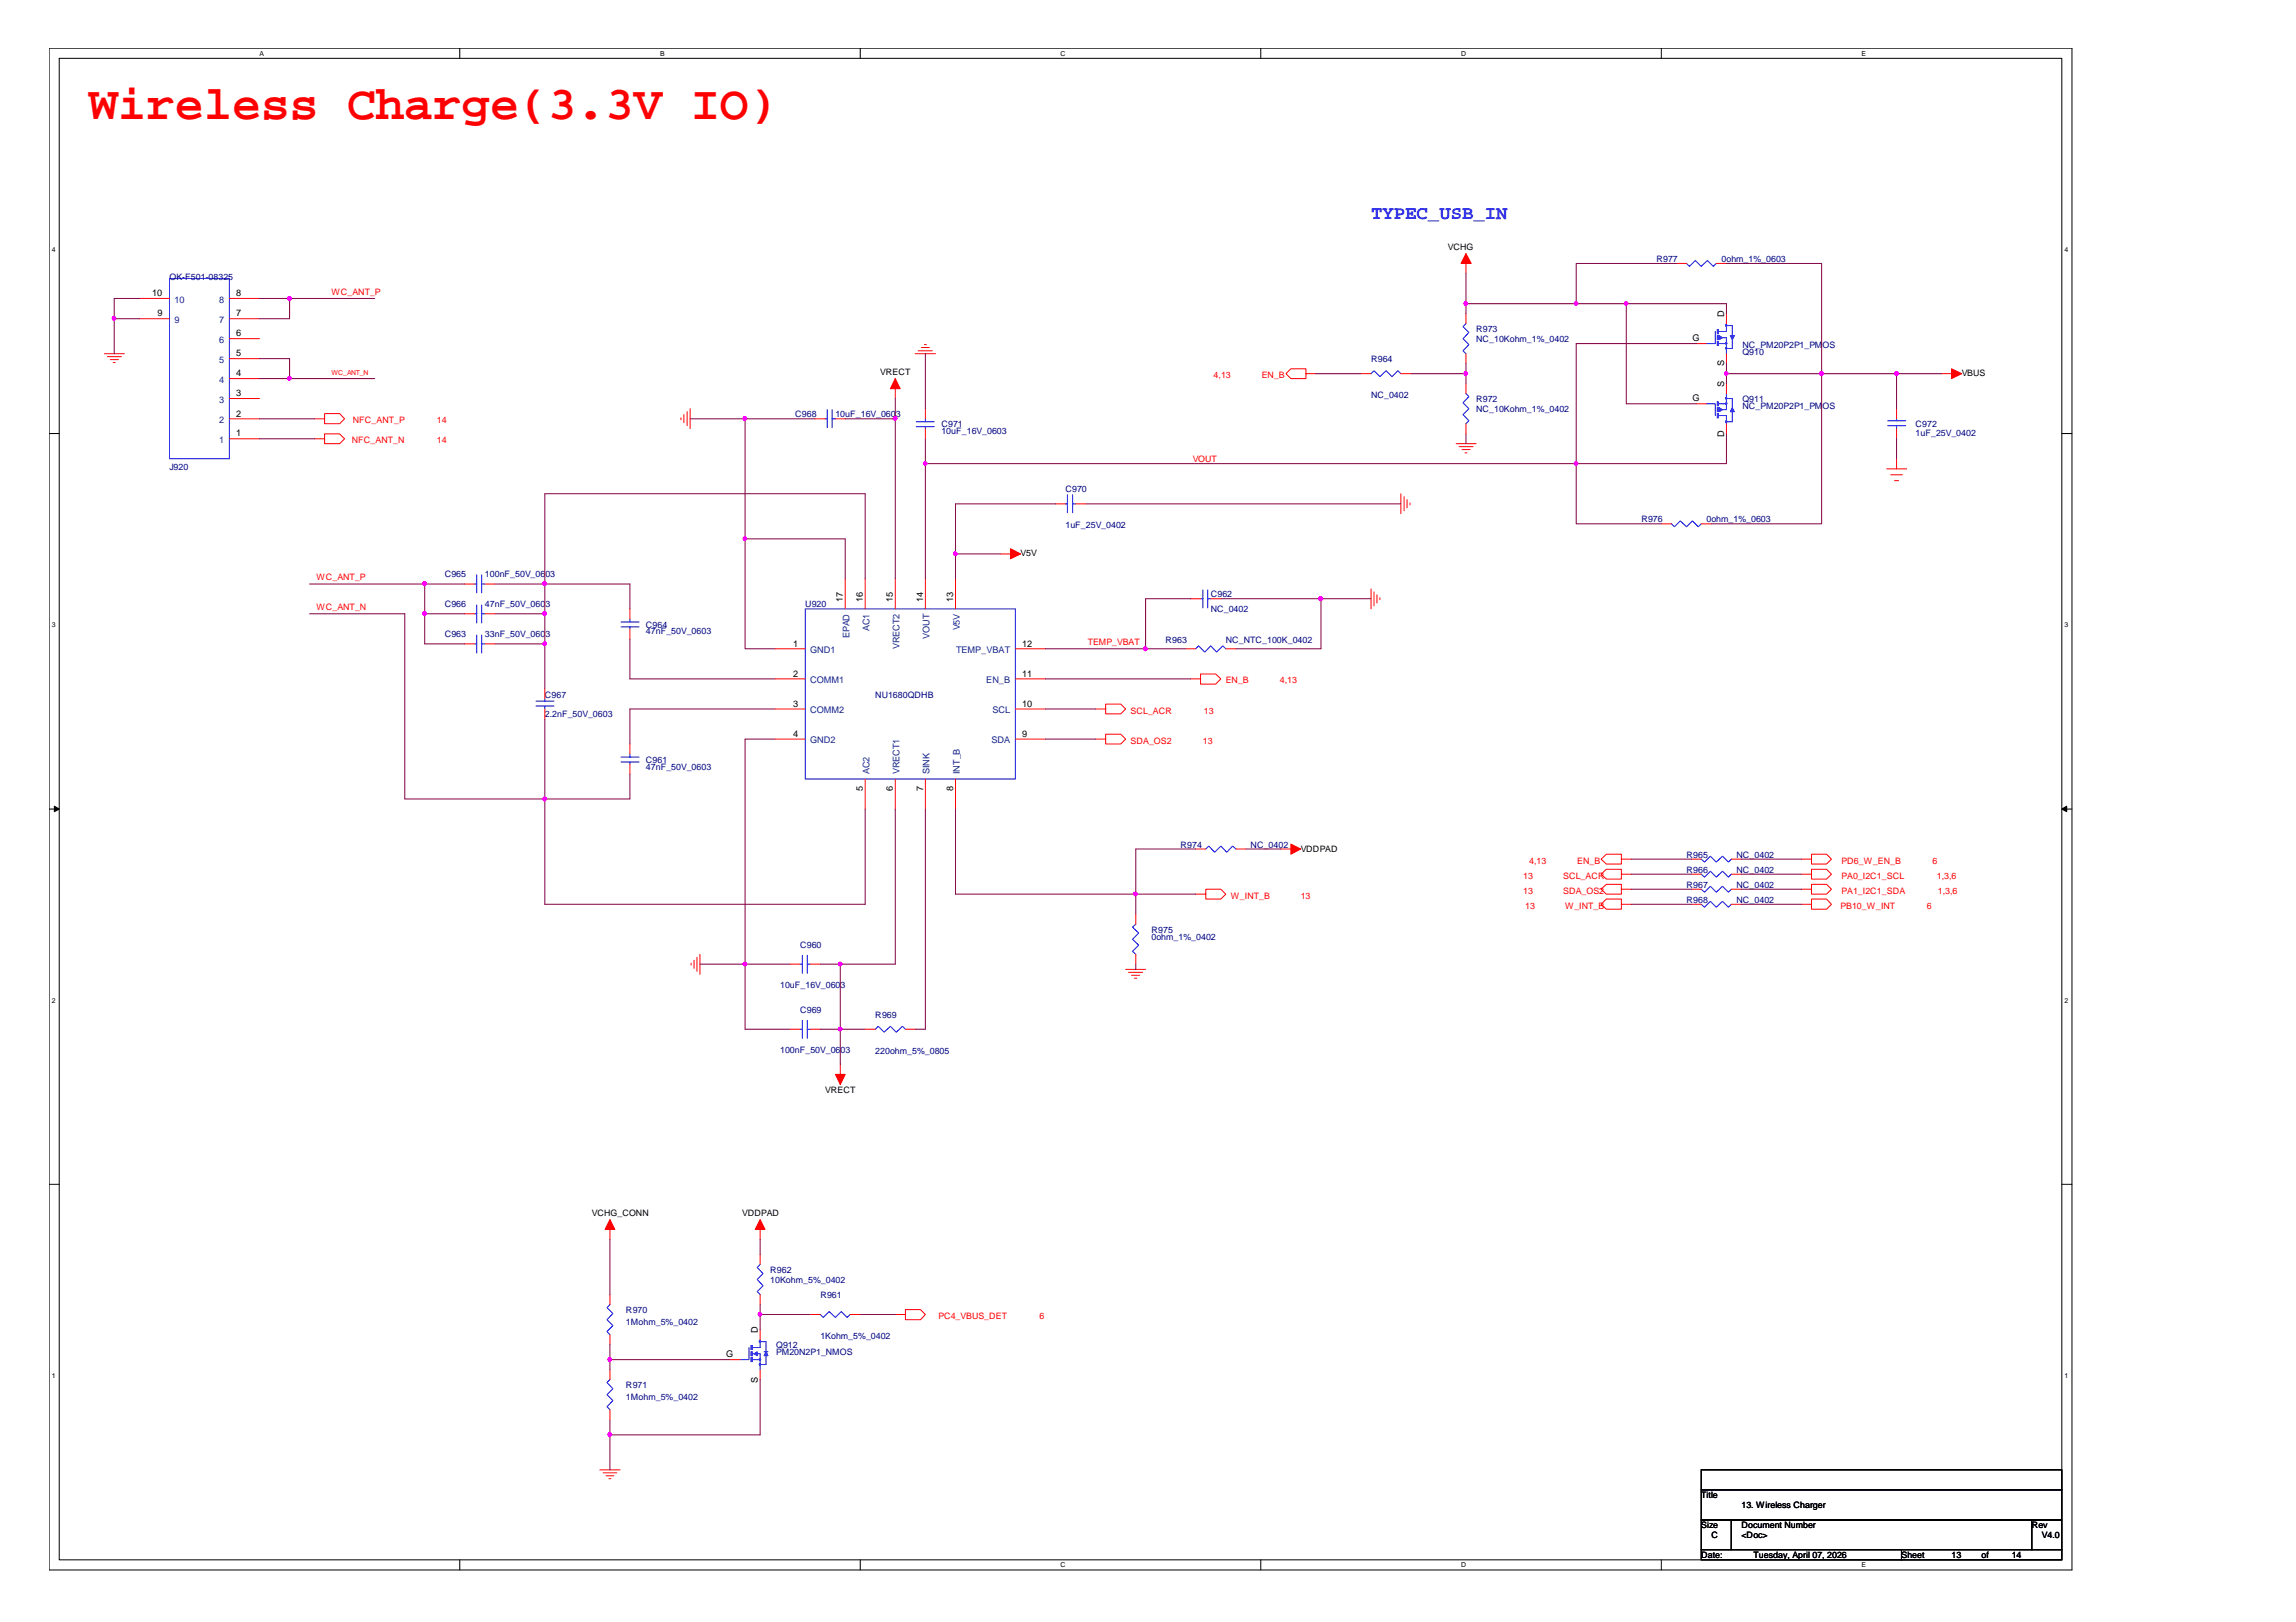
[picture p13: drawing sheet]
<svg xmlns="http://www.w3.org/2000/svg" width="297mm" height="210mm" viewBox="0 0 297 210" stroke-linecap="round" stroke-linejoin="round" font-family="sans-serif">
<defs><g id="words">
<text font-size="6.2" fill="#f00" x="11.6" y="15.3">Wireless Charge(3.3V IO)</text>
<text font-size="2.5" fill="#00f" x="177.4" y="28.3">TYPEC_USB_IN</text>
<g font-size="1.2">
<text x="19.7" y="38.3">10</text>
<text x="20.4" y="41">9</text>
<text x="30.6" y="41">7</text>
<text x="30.6" y="38.3">8</text>
<text x="223.1" y="41" transform="rotate(-90 223.1 41)">D</text>
<text x="30.6" y="46.1">5</text>
<text x="30.6" y="43.5">6</text>
<text x="218.9" y="44.2">G</text>
<text x="223.1" y="47.4" transform="rotate(-90 223.1 47.4)">S</text>
<text x="30.6" y="53.9">2</text>
<text x="30.6" y="51.3">3</text>
<text x="30.6" y="48.7">4</text>
<text x="218.9" y="52">G</text>
<text x="223.1" y="50.1" transform="rotate(-90 223.1 50.1)">S</text>
<text x="30.6" y="56.5">1</text>
<text x="223.1" y="56.6" transform="rotate(-90 223.1 56.6)">D</text>
<text x="109.1" y="77.9" transform="rotate(-90 109.1 77.9)">17</text>
<text x="111.6" y="77.9" transform="rotate(-90 111.6 77.9)">16</text>
<text x="115.5" y="77.9" transform="rotate(-90 115.5 77.9)">15</text>
<text x="119.4" y="77.9" transform="rotate(-90 119.4 77.9)">14</text>
<text x="123.3" y="77.9" transform="rotate(-90 123.3 77.9)">13</text>
<text x="102.6" y="83.7">1</text>
<text x="132.2" y="83.7">12</text>
<text x="102.6" y="87.6">2</text>
<text x="132.2" y="87.6">11</text>
<text x="102.6" y="91.5">3</text>
<text x="102.6" y="95.3">4</text>
<text x="132.2" y="91.5">10</text>
<text x="132.2" y="95.3">9</text>
<text x="111.6" y="102.3" transform="rotate(-90 111.6 102.3)">5</text>
<text x="115.5" y="102.3" transform="rotate(-90 115.5 102.3)">6</text>
<text x="119.4" y="102.3" transform="rotate(-90 119.4 102.3)">7</text>
<text x="123.3" y="102.3" transform="rotate(-90 123.3 102.3)">8</text>
<text x="98" y="172.5" transform="rotate(-90 98 172.5)">D</text>
<text x="93.9" y="175.7">G</text>
<text x="98" y="178.9" transform="rotate(-90 98 178.9)">S</text>
</g>
<g font-size="1.2" fill="#004080">
<text x="22.6" y="41.8">9</text>
<text x="22.6" y="39.2">10</text>
<text x="28.4" y="41.8">7</text>
<text x="28.4" y="39.2">8</text>
<text x="28.4" y="47">5</text>
<text x="28.4" y="44.4">6</text>
<text x="28.4" y="52.1">3</text>
<text x="28.4" y="49.5">4</text>
<text x="28.4" y="57.3">1</text>
<text x="28.4" y="54.8">2</text>
<text x="109.9" y="82.6" transform="rotate(-90 109.9 82.6)">EPAD</text>
<text x="112.5" y="81.7" transform="rotate(-90 112.5 81.7)">AC1</text>
<text x="120.3" y="82.6" transform="rotate(-90 120.3 82.6)">VOUT</text>
<text x="124.2" y="81.6" transform="rotate(-90 124.2 81.6)">V5V</text>
<text x="104.8" y="84.5">GND1</text>
<text x="104.8" y="88.4">COMM1</text>
<text x="116.4" y="84" transform="rotate(-90 116.4 84)">VRECT2</text>
<text x="123.7" y="84.5">TEMP_VBAT</text>
<text x="127.6" y="88.4">EN_B</text>
<text x="104.8" y="92.3">COMM2</text>
<text x="128.4" y="92.3">SCL</text>
<text x="104.8" y="96.2">GND2</text>
<text x="112.5" y="100.2" transform="rotate(-90 112.5 100.2)">AC2</text>
<text x="116.4" y="100.2" transform="rotate(-90 116.4 100.2)">VRECT1</text>
<text x="120.3" y="100.2" transform="rotate(-90 120.3 100.2)">SINK</text>
<text x="124.2" y="100.2" transform="rotate(-90 124.2 100.2)">INT_B</text>
<text x="128.3" y="96.2">SDA</text>
</g>
<g font-size="1.1">
<text x="187.3" y="32.4">VCHG</text>
<text x="113.9" y="48.5">VRECT</text>
<text x="253.8" y="48.7">VBUS</text>
<text x="132" y="72">V5V</text>
<text x="168.3" y="110.2">VDDPAD</text>
<text x="106.8" y="141.4">VRECT</text>
<text x="76.6" y="157.4">VCHG_CONN</text>
<text x="96" y="157.4">VDDPAD</text>
<text x="220.1" y="193.9">Title</text>
<text x="220.1" y="197.8">Size</text>
<text x="225.3" y="195.2">13. Wireless Charger</text>
<text x="225.3" y="197.8">Document Number</text>
<text x="262.8" y="197.8">Rev</text>
<text x="220.1" y="201.6">Date:</text>
<text x="221.4" y="199.1">C</text>
<text x="225.3" y="199.1">&lt;Doc&gt;</text>
<text x="226.9" y="201.6">Tuesday, April 07, 2026</text>
<text x="246" y="201.6">Sheet</text>
<text x="252.5" y="201.6">13</text>
<text x="256.4" y="201.6">of</text>
<text x="260.3" y="201.6">14</text>
<text x="264.2" y="199.1">V4.0</text>
</g>
<g font-size="1.1" fill="#000080">
<text x="214.3" y="33.9">R977</text>
<text x="222.7" y="33.9">0ohm_1%_0603</text>
<text x="21.9" y="36.3">OK-F501-08325</text>
<text x="177.4" y="46.9">R964</text>
<text x="191" y="43">R973</text>
<text x="191" y="44.3">NC_10Kohm_1%_0402</text>
<text x="225.4" y="45.9">Q910</text>
<text x="225.4" y="45.1">NC_PM20P2P1_PM</text>
<text x="235.8" y="45.1">OS</text>
<text x="102.9" y="54">C968</text>
<text x="108.1" y="54">10uF_16V_0603</text>
<text x="177.4" y="51.5">NC_0402</text>
<text x="191" y="52">R972</text>
<text x="191" y="53.4">NC_10Kohm_1%_0402</text>
<text x="225.4" y="52">Q911</text>
<text x="225.4" y="53">NC_PM20P2P1_PM</text>
<text x="235.8" y="53">OS</text>
<text x="121.8" y="55.3">C971</text>
<text x="121.8" y="56.2">10uF_16V_0603</text>
<text x="247.8" y="55.3">C972</text>
<text x="247.8" y="56.4">1uF_25V_0402</text>
<text x="21.9" y="60.8">J920</text>
<text x="137.8" y="63.7">C970</text>
<text x="137.8" y="68.4">1uF_25V_0402</text>
<text x="212.3" y="67.6">R976</text>
<text x="220.8" y="67.6">0ohm_1%_0603</text>
<text x="57.5" y="74.7">C965</text>
<text x="62.7" y="74.7">100nF_50V_0603</text>
<text x="156.6" y="77.3">C962</text>
<text x="57.5" y="82.5">C963</text>
<text x="57.5" y="78.6">C966</text>
<text x="62.7" y="82.5">33nF_50V_0603</text>
<text x="62.7" y="78.6">47nF_50V_0603</text>
<text x="83.6" y="81.2">C964</text>
<text x="83.6" y="82.1">47nF_50V_0603</text>
<text x="104.2" y="78.6">U920</text>
<text x="150.8" y="83.2">R963</text>
<text x="156.6" y="79.3">NC_0402</text>
<text x="158.6" y="83.2">NC_NTC_100K_0402</text>
<text x="70.5" y="90.3">C967</text>
<text x="70.5" y="92.9">2.2nF_50V_0603</text>
<text x="113.2" y="90.3">NU1680QDHB</text>
<text x="83.6" y="98.7">C961</text>
<text x="83.6" y="99.6">47nF_50V_0603</text>
<text x="152.7" y="109.7">R974</text>
<text x="161.8" y="109.7">NC_0402</text>
<text x="218.2" y="112.9">R966</text>
<text x="218.2" y="111">R965</text>
<text x="224.7" y="112.9">NC_0402</text>
<text x="224.7" y="111">NC_0402</text>
<text x="218.2" y="114.9">R967</text>
<text x="218.2" y="116.8">R968</text>
<text x="224.7" y="114.9">NC_0402</text>
<text x="224.7" y="116.8">NC_0402</text>
<text x="103.5" y="122.7">C960</text>
<text x="149" y="120.7">R975</text>
<text x="149" y="121.6">0ohm_1%_0402</text>
<text x="100.9" y="127.8">10uF_16V_0603</text>
<text x="103.5" y="131.1">C969</text>
<text x="113.2" y="131.7">R969</text>
<text x="100.9" y="136.2">100nF_50V_0603</text>
<text x="113.2" y="136.4">220ohm_5%_0805</text>
<text x="99.7" y="164.7">R962</text>
<text x="99.7" y="166">10Kohm_5%_0402</text>
<text x="106.1" y="168">R961</text>
<text x="81" y="169.9">R970</text>
<text x="81" y="171.5">1Mohm_5%_0402</text>
<text x="106.1" y="173.3">1Kohm_5%_0402</text>
<text x="81" y="179.6">R971</text>
<text x="100.4" y="174.5">Q912</text>
<text x="100.4" y="175.4">PM20N2P1_NMOS</text>
<text x="81" y="181.2">1Mohm_5%_0402</text>
</g>
<g font-size="1.1" fill="#f00">
<text x="42.9" y="38.2">WC_ANT_P</text>
<text x="157" y="49">4,13</text>
<text x="163.2" y="49">EN_B</text>
<text x="45.5" y="57.4">NFC_ANT_N</text>
<text x="45.6" y="54.8">NFC_ANT_P</text>
<text x="56.5" y="54.8">14</text>
<text x="56.5" y="57.4">14</text>
<text x="154.3" y="59.7">VOUT</text>
<text x="40.9" y="75.1">WC_ANT_P</text>
<text x="40.9" y="79">WC_ANT_N</text>
<text x="140.7" y="83.5">TEMP_VBAT</text>
<text x="158.6" y="88.4">EN_B</text>
<text x="165.6" y="88.4">4,13</text>
<text x="146.3" y="92.3">SCL_ACR</text>
<text x="155.7" y="92.3">13</text>
<text x="146.3" y="96.2">SDA_OS2</text>
<text x="155.6" y="96.2">13</text>
<text x="197.1" y="113.7">13</text>
<text x="197.8" y="111.8">4,13</text>
<text x="202.2" y="113.7">SCL_ACR</text>
<text x="204" y="111.8">EN_B</text>
<text x="238.3" y="113.7">PA0_I2C1_SCL</text>
<text x="238.3" y="111.8">PD6_W_EN_B</text>
<text x="250" y="111.8">6</text>
<text x="250.6" y="113.7">1,3,6</text>
<text x="159.2" y="116.3">W_INT_B</text>
<text x="168.3" y="116.3">13</text>
<text x="197.1" y="115.7">13</text>
<text x="197.3" y="117.6">13</text>
<text x="202.2" y="115.7">SDA_OS2</text>
<text x="202.5" y="117.6">W_INT_B</text>
<text x="238.1" y="117.6">PB10_W_INT</text>
<text x="238.3" y="115.7">PA1_I2C1_SDA</text>
<text x="249.3" y="117.6">6</text>
<text x="250.7" y="115.7">1,3,6</text>
<text x="121.4" y="170.7">PC4_VBUS_DET</text>
<text x="134.5" y="170.7">6</text>
</g>
<g font-size=".9">
<text x="33.6" y="7.2">A</text>
<text x="85.4" y="7.2">B</text>
<text x="137.2" y="7.2">C</text>
<text x="189" y="7.2">D</text>
<text x="240.8" y="7.2">E</text>
<text x="6.7" y="32.6">4</text>
<text x="267.1" y="32.6">4</text>
<text x="6.7" y="81.2">3</text>
<text x="267.1" y="81.2">3</text>
<text x="6.7" y="129.8">2</text>
<text x="267.1" y="129.8">2</text>
<text x="6.7" y="178.3">1</text>
<text x="267.1" y="178.3">1</text>
<text x="137.2" y="202.8">C</text>
<text x="189" y="202.8">D</text>
<text x="240.8" y="202.8">E</text>
</g>
<text font-size=".9" fill="#f00" x="42.9" y="48.5">WC_ANT_N</text>
</g></defs>
<path d="M6.3 6.2h261.8v197h-261.7zM7.7 7.5h259v194.4h-259z" fill="none" stroke="#000" stroke-width=".13"/>
<g fill="#fff">
<path d="M33.6 6.4h.5v1h-.5z"/>
<path d="M33.6 202h.5v1h-.5z"/>
</g>
<path d="M59.5 6.2v1.3M59.5 201.9v1.3" fill="none" stroke="#000" stroke-width=".13"/>
<g fill="#fff">
<path d="M85.4 6.4h.6v1h-.6z"/>
<path d="M85.4 202h.6v1h-.6z"/>
</g>
<path d="M111.3 6.2v1.3M111.3 201.9v1.3" fill="none" stroke="#000" stroke-width=".13"/>
<g fill="#fff">
<path d="M137.2 6.4h.6v1h-.6z"/>
<path d="M137.2 202h.6v1h-.6z"/>
</g>
<path d="M163.1 6.2v1.3M163.1 201.9v1.3" fill="none" stroke="#000" stroke-width=".13"/>
<g fill="#fff">
<path d="M189 6.4h.7v1h-.7z"/>
<path d="M189 202h.7v1h-.7z"/>
</g>
<path d="M214.9 6.2v1.3M214.9 201.9v1.3" fill="none" stroke="#000" stroke-width=".13"/>
<g fill="#fff">
<path d="M240.8 6.4h.6v1h-.6z"/>
<path d="M240.8 202h.6v1h-.6z"/>
<path d="M6.7 31.8h.5v1h-.5z"/>
<path d="M267.1 31.8h.5v1h-.5z"/>
<path d="M6.7 80.4h.5v1h-.5z"/>
<path d="M267.1 80.4h.5v1h-.5z"/>
</g>
<path d="M6.3 56.1h1.4M266.7 56.1h1.4" fill="none" stroke="#000" stroke-width=".13"/>
<g fill="#fff">
<path d="M6.7 129h.5v1h-.5z"/>
<path d="M267.1 129h.5v1h-.5z"/>
</g>
<path d="M6.3 104.7h1.4M266.7 104.7h1.4" fill="none" stroke="#000" stroke-width=".13"/>
<path d="M7 104.3l.7 .4-.7 .3zM266.7 104.7l.7-.4v.7z" fill="#000" stroke="#000" stroke-width=".13"/>
<g fill="#fff">
<path d="M6.7 177.5h.5v1h-.5z"/>
<path d="M267.1 177.5h.5v1h-.5z"/>
</g>
<path d="M6.3 153.3h1.4M266.7 153.3h1.4M220.1 190.2h46.6v2.6h-46.6zM220.1 192.8h46.6v3.9h-46.6zM220.1 196.7h3.9v3.8h-3.9zM224 196.7h38.8v3.8h-38.8zM262.8 196.7h3.9v3.8h-3.9zM220.1 200.5h25.9v1.4h-25.9zM246 200.5h20.7v1.4h-20.7z" fill="none" stroke="#000" stroke-width=".13"/>
<g fill="#f00" stroke="#f00" stroke-width=".13">
<path d="M108.1 139h1.2l-.6 1.3z"/>
<path d="M115.8 49l.7 1.3h-1.3z"/>
<path d="M78.9 157.8l.6 1.3h-1.2z"/>
<path d="M98.3 157.8l.7 1.3h-1.3z"/>
<path d="M130.7 71l1.3 .7-1.3 .6z"/>
<path d="M189.7 32.8l.6 1.3h-1.3z"/>
<path d="M252.5 47.7l1.3 .7-1.3 .6z"/>
<path d="M167 109.2l1.3 .7-1.3 .6z"/>
</g>
<g fill="none" stroke="#f00" stroke-width=".13">
<path d="M18 38.6h3.9M29.7 38.6h3.9M189.7 32.8v2.6M216.9 34.1h1.3M222 34.1h1.4M13.5 45.8h2.6M13.9 46.2h1.8M14.3 46.5h1M14.6 46.9h.3M18 41.2h3.9M29.7 56.8h3.9M29.7 54.2h3.9"/>
<path d="M29.7 51.6h3.9M29.7 49h3.9M29.7 46.4h3.9M29.7 43.8h3.9M29.7 41.2h3.9M40.7 54.2h1.3v-.7h1.9l.7 .7-.7 .6h-1.9v-.6M40.7 56.8h1.3v-.7h1.9l.7 .7-.7 .6h-1.9v-.6M88.1 54.1v.2M88.5 53.7v1M88.9 53.3v1.8M89.3 52.9v2.6M105.5 54.2h1.3"/>
<path d="M108.1 54.2h1.2M115.8 49v2.6M118.4 45.8h2.6M118.8 45.4h1.8M119.2 45h1M119.6 44.6h.2M119.7 55.5v1.3M119.7 52.9v1.3M169 48.4v.6h-2l-.6-.6 .6-.7h2v.7h1.2M176.1 48.4h1.3M181.2 48.4h1.3M188.4 57.4h2.6"/>
<path d="M188.8 57.8h1.8M189.1 58.2h1.1M189.5 58.6h.3M189.7 45.8v1.2M189.7 40.6v1.3M189.7 49.7v1.2M189.7 54.8v1.3M219.5 44.5h1.3M219.5 52.3h1.3M223.4 45.8v1.2M223.4 40.6v1.3M223.4 49.7v1.2"/>
<path d="M223.4 54.8v1.3M245.4 52.9v1.3M245.4 55.5v1.3M245.4 59.4v1.3M251.2 48.4h2.6M60.1 79.4h1.3M60.1 75.6h1.3M62.7 79.4h1.3M62.7 75.6h1.3M81.5 78.8v1.3M109.3 74.9v3.9M111.9 74.9v3.9"/>
<path d="M115.8 74.9v3.9M119.7 74.9v3.9M123.6 74.9v3.9M129.4 71.7h2.6M136.6 65.2h1.2M139.1 65.2h1.4M154.1 77.5h1.2M156.6 77.5h1.3M177.4 76.2v2.6M177.8 76.6v1.8M178.1 77v1M178.5 77.4v.2"/>
<path d="M181.2 63.9v2.6M181.7 64.3v1.8M182 64.7v1M182.4 65.1v.2M214.9 67.8h1.3M220.1 67.8h1.3M244.1 60.7h2.6M244.6 61.4h1.5M245.1 62.2h.5M60.1 83.3h1.3M62.7 83.3h1.3M70.5 89.2v1.2"/>
<path d="M70.5 91.8v1.3M81.5 98.9v1.3M81.5 96.3v1.3M81.5 81.4v1.3M100.3 84h3.9M100.3 87.9h3.9M100.3 91.8h3.9M100.3 95.6h3.9M131.4 84h3.9M131.4 87.9h3.9M131.4 91.8h3.9M131.4 95.6h3.9"/>
<path d="M141.7 95.6h1.3v-.6h2l.6 .6-.6 .7h-2v-.7M141.7 91.8h1.3v-.7h2l.6 .7-.6 .6h-2v-.6M153.4 84h1.3M154.1 87.9h1.2v-.7h2l.6 .7-.6 .6h-2v-.6M158.6 84h1.3M111.9 100.8v3.9M115.8 100.8v3.9M119.7 100.8v3.9M123.6 100.8v3.9M146.9 118.3v1.3M154.7 115.7h1.3v-.6h1.9l.7 .6-.7 .6h-1.9v-.6M154.7 109.9h1.3"/>
<path d="M159.9 109.9h1.3M165.7 109.9h2.6M209.8 113.1v.7h-2l-.7-.7 .7-.6h2v.6h1.2M209.8 115.1v.6h-2l-.7-.6 .7-.7h2v.7h1.2M209.8 111.2v.6h-2l-.7-.6 .7-.7h2v.7h1.2M209.8 117v.7h-2l-.7-.7 .7-.7h2v.7h1.2M218.8 115.1h1.3M218.8 113.1h1.3M218.8 117h1.3M218.8 111.2h1.3M224 115.1h1.3M224 113.1h1.3"/>
<path d="M224 117h1.3M224 111.2h1.3M233 117h1.4v-.7h1.9l.6 .7-.6 .7h-1.9v-.7M233 113.1h1.4v-.6h1.9l.6 .6-.6 .7h-1.9v-.7M233 115.1h1.4v-.7h1.9l.6 .7-.6 .6h-1.9v-.6M233 111.2h1.4v-.7h1.9l.6 .7-.6 .6h-1.9v-.6M89.4 124.6v.3M89.8 124.3v1M90.2 123.9v1.8M90.6 123.5v2.6M102.2 124.8h1.3M102.2 133.2h1.3"/>
<path d="M104.8 124.8h1.3M104.8 133.2h1.3M108.7 137.7v2.6M111.9 133.2h1.3M117.1 133.2h1.3M145.6 125.4h2.6M146 125.8h1.8M146.4 126.2h1M146.8 126.6h.3M146.9 123.5v1.3M78.9 157.8v2.6M98.3 157.8v2.6"/>
<path d="M78.9 172.7v1.3M78.9 167.5v1.3M78.9 177.3v1.2M94.4 176h1.4M98.3 167.5v1.3M98.3 162.4v1.2M98.3 177.3v1.2M98.3 172.1v1.3M104.8 170.1h1.3M110 170.1h1.3M115.8 170.1h1.3v-.6h2l.6 .6-.6 .7h-2v-.7M77.6 190.2h2.6"/>
<path d="M78 190.6h1.8M78.4 191h1M78.8 191.4h.2M78.9 182.4v1.3"/>
</g>
<g fill="none" stroke="#00f" stroke-width=".13">
<path d="M21.9 36h7.8v23.4h-7.8zM218.2 34.1l.4 .4 .7-.8 .8 .8 .8-.8 .8 .8 .3-.4M106.8 54.2h.2M107 53v2.3M107.7 54.2h.4M107.7 53v2.3M118.5 54.6h2.4M118.5 55.2h2.4M119.7 55.2v.3M119.7 54.2v.4M177.4 48.4l.4-.4 .7 .7 .8-.7 .8 .7 .7-.7 .4 .4M189.7 41.9l-.4 .4 .7 .7-.7 .8 .7 .8-.7 .8 .4 .4"/>
<path d="M189.7 50.9l.3 .4-.7 .8 .7 .8-.7 .8 .7 .8-.3 .3M220.8 52.3h1.1v1.5M221.9 42.9v1.6h-1.1M222.3 44.5h1.1M222.3 52.3h1.1M222.3 53.8h1.1v1M222.3 43.7h1.1v2.1M223.4 41.9v1h-1.1M223.4 42.1h.7v1.3M223.4 50.9v2.1h-1.1M223.4 51.6h.7v1.2M223.9 43.4h.5"/>
<path d="M223.9 53.3h.5M224.1 44v1.1h-.7M224.1 53.3v1.3h-.7M244.2 55.1h2.3M244.2 54.5h2.3M245.4 54.2v.3M245.4 55.1v.4M61.4 79.4h.3M61.4 75.6h.3M61.7 78.3v2.3M61.7 74.4v2.3M62.3 79.4h.4"/>
<path d="M62.3 75.6h.4M62.3 78.3v2.3M62.3 74.4v2.3M104.2 78.8h27.2v22h-27.2zM137.8 65.2h.3M138.1 64v2.4M138.8 64v2.4M138.8 65.2h.3M155.3 77.5h.3M155.6 76.3v2.4M156.3 77.5h.3M156.3 76.3v2.4"/>
<path d="M216.2 67.8l.4 .4 .8-.8 .8 .8 .7-.8 .8 .8 .4-.4M61.4 83.3h.3M61.7 82.2v2.3M62.3 83.3h.4M62.3 82.2v2.3M69.3 91.4h2.4M69.3 90.7h2.4M70.5 90.4v.3M70.5 91.4v.4M80.3 98h2.4M80.3 98.6h2.4M80.3 80.5h2.4"/>
<path d="M80.3 81.1h2.4M81.5 98.6v.3M81.5 97.6v.4M81.5 81.1v.3M81.5 80.1v.4M154.7 84l.4-.4 .8 .8 .7-.8 .8 .8 .8-.8 .4 .4M146.9 119.6l-.4 .4 .8 .7-.8 .9 .8 .7-.8 .8 .4 .4M156 109.9l.4-.4 .7 .8 .8-.8 .8 .8 .8-.8 .4 .4M220.1 115.1l.4 .4 .8-.8 .7 .8 .8-.8 .8 .8 .4-.4M220.1 113.1l.4 .4 .8-.8 .7 .8 .8-.8 .8 .8 .4-.4M220.1 117l.4 .4 .8-.8 .7 .8 .8-.8 .8 .8 .4-.4M220.1 111.2l.4 .4 .8-.8 .7 .8 .8-.8 .8 .8 .4-.4"/>
<path d="M103.5 124.8h.3M103.5 133.2h.3M103.8 123.6v2.4M103.8 132.1v2.3M104.4 124.8h.4M104.4 133.2h.4M104.4 123.6v2.4M104.4 132.1v2.3M113.2 133.2l.4-.4 .8 .8 .8-.8 .8 .8 .8-.8 .3 .4M78.9 168.8l-.4 .4 .8 .8-.8 .8 .8 .7-.8 .8 .4 .4M78.9 178.5l-.4 .4 .8 .8-.8 .8 .8 .7-.8 .8 .4 .4M96.9 174.4v1.6h-1.1"/>
<path d="M97.3 175.2h1v2.1M97.3 176h1M98.3 163.6l-.3 .4 .7 .8-.7 .8 .7 .8-.7 .7 .3 .4M98.3 173.4v1h-1M98.3 173.6h.8v1.3M98.8 174.9h.6M99.1 175.4v1.2h-.8M106.1 170.1l.4 .4 .8-.8 .8 .8 .7-.8 .8 .8 .4-.4"/>
</g>
<g fill="#00f" stroke="#00f" stroke-width=".13">
<path d="M97.2 175.7h.1v.5h-.1z" fill-rule="evenodd"/>
<path d="M97.2 174.9h.1v.5h-.1z" fill-rule="evenodd"/>
<path d="M97.2 174.1h.1v.5h-.1z" fill-rule="evenodd"/>
<path d="M98.2 175.9h.2v.1h-.2z" fill-rule="evenodd"/>
<path d="M98.2 176.5h.2v.1h-.2z" fill-rule="evenodd"/>
<path d="M98.2 173.5h.2v.2h-.2z" fill-rule="evenodd"/>
<path d="M99.1 174.9l.3 .5h-.6z" fill-rule="evenodd"/>
<path d="M97.6 175.2l.4-.3v.5z" fill-rule="evenodd"/>
<path d="M222.2 44.2h.1v.5h-.1z" fill-rule="evenodd"/>
<path d="M222.2 43.4h.1v.6h-.1z" fill-rule="evenodd"/>
<path d="M222.2 42.6h.1v.6h-.1z" fill-rule="evenodd"/>
<path d="M223.3 44.4h.1v.1h-.1z" fill-rule="evenodd"/>
<path d="M223.3 45h.1v.1h-.1z" fill-rule="evenodd"/>
<path d="M223.3 42h.1v.2h-.1z" fill-rule="evenodd"/>
<path d="M223.9 43.4h.5l-.3 .6z" fill-rule="evenodd"/>
<path d="M222.4 43.4l.4 .3-.4 .3z" fill-rule="evenodd"/>
<path d="M222.2 52h.1v.5h-.1z" fill-rule="evenodd"/>
<path d="M222.2 52.8h.1v.5h-.1z" fill-rule="evenodd"/>
<path d="M222.2 53.5h.1v.6h-.1z" fill-rule="evenodd"/>
<path d="M223.3 52.2h.1v.1h-.1z" fill-rule="evenodd"/>
<path d="M223.3 51.5h.1v.1h-.1z" fill-rule="evenodd"/>
<path d="M223.3 54.5h.1v.1h-.1z" fill-rule="evenodd"/>
<path d="M224.1 52.8l.3 .5h-.5z" fill-rule="evenodd"/>
<path d="M222.4 52.8l.4 .2-.4 .3z" fill-rule="evenodd"/>
</g>
<g fill="none" stroke="#800040" stroke-width=".13">
<path d="M18 38.6h-3.2v2.6M33.6 38.6h3.9M37.5 38.6h11M37.5 38.6v2.6h-3.9M189.7 39.3v1.3M189.7 39.3h14.2M189.7 35.4v3.9M210.4 39.3h13v1.3M210.4 39.3v13h9.1M216.9 34.1h-13v5.2h6.5M223.4 34.1h12.3v14.3M14.8 41.2h3.2"/>
<path d="M14.8 41.2v4.6M33.6 49h3.9M33.6 46.4h3.9v2.6M33.6 54.2h7.1M33.6 56.8h7.1M37.5 49h11M89.3 54.2h7.1M96.4 54.2v15.5M96.4 54.2h9.1M109.3 54.2h6.5M115.8 51.6v2.6M115.8 54.2v20.7"/>
<path d="M119.7 56.8v3.2M119.7 45.8v7.1M170.2 48.4h5.9M182.5 48.4h7.2M189.7 56.1v1.3M189.7 47v1.4M189.7 48.4v1.3M219.5 44.5h-15.6v15.5M223.4 48.4h12.3M223.4 47v1.4M223.4 56.1v3.9h-19.5M223.4 48.4v1.3"/>
<path d="M235.7 48.4v19.4h-14.3M235.7 48.4h9.7M245.4 48.4h5.8M245.4 48.4v4.5M245.4 56.8v2.6M40 75.6h14.9M40 79.4h12.4v24h18.1v13.6h41.4v-12.3M54.9 75.6v3.8h5.2M54.9 75.6h5.2M54.9 79.4v3.9h5.2M64 79.4h6.5M64 75.6h6.5v3.8"/>
<path d="M70.5 79.4v3.9M96.4 69.7h12.9v5.2M96.4 69.7v14.3h3.9M111.9 74.9v-11h-41.4v11.7h11v3.2M119.7 60v14.9M119.7 60h84.2M123.6 71.7h5.8M136.6 65.2h-13v9.7M140.5 65.2h40.7M154.1 77.5h-5.9v6.5M157.9 77.5h13v6.5h-11M170.9 77.5h6.5"/>
<path d="M203.9 60v7.8h11M64 83.3h6.5v5.9M70.5 93.1v10.3h11v-3.2M81.5 82.7v5.2h18.8M100.3 91.8h-18.8v4.5M100.3 95.6h-3.9v29.2h5.8M135.3 91.8h6.4M135.3 95.6h6.4M135.3 84h12.9M135.3 87.9h18.8M148.2 84h5.2M115.8 104.7v20.1h-7.1"/>
<path d="M119.7 104.7v28.5h-1.3M123.6 104.7v11h23.3M146.9 115.7h7.8M146.9 115.7v2.6M154.7 109.9h-7.8v5.8M161.2 109.9h4.5M211 111.2h7.8M211 115.1h7.8M211 113.1h7.8M211 117h7.8M225.3 113.1h7.7M225.3 111.2h7.7"/>
<path d="M225.3 115.1h7.7M225.3 117h7.7M90.6 124.8h5.8v8.4h5.8M106.1 124.8h2.6M106.1 133.2h2.6M108.7 133.2h3.2M108.7 133.2v4.5M108.7 124.8v8.4M146.9 124.8v.6M78.9 174v2M78.9 160.4v7.1M78.9 176v1.3"/>
<path d="M78.9 176h15.5M98.3 170.1h6.5M98.3 178.5v7.2h-19.4M98.3 160.4v2M98.3 168.8v1.3M98.3 170.1v2M111.3 170.1h4.5M78.9 183.7v2M78.9 185.7v4.5"/>
</g>
<g fill="#f0f" stroke="#f0f" stroke-width=".13">
<path d="M203.7 59.8h.4v.2v.1l-.2 .1-.2-.1z" fill-rule="evenodd"/>
<path d="M119.5 59.8h.4v.2v.1l-.2 .1-.2-.1z" fill-rule="evenodd"/>
<path d="M70.3 75.3h.1l.3 .1-.1 .3-.2 .1-.1-.1z" fill-rule="evenodd"/>
<path d="M54.8 75.3h.1l.2 .1v.3l-.2 .1-.1-.1z" fill-rule="evenodd"/>
<path d="M70.3 83.1h.3l.1 .2-.1 .2h-.2h-.1z" fill-rule="evenodd"/>
<path d="M70.3 79.2h.3l.1 .2-.1 .2h-.2h-.1z" fill-rule="evenodd"/>
<path d="M70.3 103.2l.1-.1 .3 .2-.1 .3h-.2h-.1z" fill-rule="evenodd"/>
<path d="M115.6 54l.2-.1 .2 .1v.3l-.2 .1-.2-.1z" fill-rule="evenodd"/>
<path d="M96.2 69.5h.3l.1 .2-.1 .2h-.1h-.2z" fill-rule="evenodd"/>
<path d="M96.2 54l.2-.1 .2 .1-.1 .3-.1 .1-.2-.1z" fill-rule="evenodd"/>
<path d="M96.2 124.6h.3l.1 .1-.1 .2-.1 .1-.2-.1z" fill-rule="evenodd"/>
<path d="M108.5 133h.3l.1 .2-.1 .1-.1 .1-.2-.1z" fill-rule="evenodd"/>
<path d="M108.5 124.6h.3l.1 .1-.1 .2-.1 .1-.2-.1z" fill-rule="evenodd"/>
<path d="M123.4 71.5h.3l.1 .1-.1 .2-.1 .1-.2-.1z" fill-rule="evenodd"/>
<path d="M148 83.8l.2-.1 .2 .1-.1 .3-.1 .1-.2-.1z" fill-rule="evenodd"/>
<path d="M54.8 79.2h.3l.1 .2-.1 .2h-.2h-.1z" fill-rule="evenodd"/>
<path d="M78.7 185.5l.2-.1 .2 .1-.1 .3-.1 .1-.2-.1z" fill-rule="evenodd"/>
<path d="M78.7 175.8h.3l.1 .1-.1 .2-.1 .1-.2-.1z" fill-rule="evenodd"/>
<path d="M98.1 169.9h.4l.1 .2-.1 .1-.2 .1-.2-.1z" fill-rule="evenodd"/>
<path d="M210.2 39.1h.3l.1 .2-.1 .1-.1 .1-.2-.1z" fill-rule="evenodd"/>
<path d="M189.5 39.1h.3l.1 .2-.1 .1-.2 .1-.1-.1z" fill-rule="evenodd"/>
<path d="M203.7 39.1h.4v.2v.1l-.2 .1-.2-.1z" fill-rule="evenodd"/>
<path d="M223.2 48.2h.3l.1 .1-.1 .2-.2 .1-.1-.1z" fill-rule="evenodd"/>
<path d="M189.5 48.2h.3l.1 .1-.1 .2-.2 .1-.1-.1z" fill-rule="evenodd"/>
<path d="M245.2 48.2h.3l.1 .1-.1 .2-.2 .1-.1-.1z" fill-rule="evenodd"/>
<path d="M14.6 41h.1l.2 .1v.3l-.2 .1-.1-.1z" fill-rule="evenodd"/>
<path d="M37.3 38.4h.1l.2 .1v.3l-.2 .1-.1-.1z" fill-rule="evenodd"/>
<path d="M37.3 48.8h.3l.1 .2-.1 .1-.2 .1-.1-.1z" fill-rule="evenodd"/>
<path d="M203.7 59.8h.4v.2v.1l-.2 .1-.2-.1z" fill-rule="evenodd"/>
<path d="M119.5 59.8h.4v.2v.1l-.2 .1-.2-.1z" fill-rule="evenodd"/>
<path d="M70.3 75.3h.1l.3 .1-.1 .3-.2 .1-.1-.1z" fill-rule="evenodd"/>
<path d="M54.8 75.3h.1l.2 .1v.3l-.2 .1-.1-.1z" fill-rule="evenodd"/>
<path d="M70.3 83.1h.3l.1 .2-.1 .2h-.2h-.1z" fill-rule="evenodd"/>
<path d="M70.3 79.2h.3l.1 .2-.1 .2h-.2h-.1z" fill-rule="evenodd"/>
<path d="M70.3 103.2l.1-.1 .3 .2-.1 .3h-.2h-.1z" fill-rule="evenodd"/>
<path d="M115.6 54l.2-.1 .2 .1v.3l-.2 .1-.2-.1z" fill-rule="evenodd"/>
<path d="M96.2 69.5h.3l.1 .2-.1 .2h-.1h-.2z" fill-rule="evenodd"/>
<path d="M96.2 54l.2-.1 .2 .1-.1 .3-.1 .1-.2-.1z" fill-rule="evenodd"/>
<path d="M96.2 124.6h.3l.1 .1-.1 .2-.1 .1-.2-.1z" fill-rule="evenodd"/>
<path d="M108.5 133h.3l.1 .2-.1 .1-.1 .1-.2-.1z" fill-rule="evenodd"/>
<path d="M108.5 124.6h.3l.1 .1-.1 .2-.1 .1-.2-.1z" fill-rule="evenodd"/>
<path d="M123.4 71.5h.3l.1 .1-.1 .2-.1 .1-.2-.1z" fill-rule="evenodd"/>
<path d="M148 83.8l.2-.1 .2 .1-.1 .3-.1 .1-.2-.1z" fill-rule="evenodd"/>
<path d="M54.8 79.2h.3l.1 .2-.1 .2h-.2h-.1z" fill-rule="evenodd"/>
<path d="M78.7 185.5l.2-.1 .2 .1-.1 .3-.1 .1-.2-.1z" fill-rule="evenodd"/>
<path d="M78.7 175.8h.3l.1 .1-.1 .2-.1 .1-.2-.1z" fill-rule="evenodd"/>
<path d="M98.1 169.9h.4l.1 .2-.1 .1-.2 .1-.2-.1z" fill-rule="evenodd"/>
<path d="M210.2 39.1h.3l.1 .2-.1 .1-.1 .1-.2-.1z" fill-rule="evenodd"/>
<path d="M189.5 39.1h.3l.1 .2-.1 .1-.2 .1-.1-.1z" fill-rule="evenodd"/>
<path d="M203.7 39.1h.4v.2v.1l-.2 .1-.2-.1z" fill-rule="evenodd"/>
<path d="M223.2 48.2h.3l.1 .1-.1 .2-.2 .1-.1-.1z" fill-rule="evenodd"/>
<path d="M189.5 48.2h.3l.1 .1-.1 .2-.2 .1-.1-.1z" fill-rule="evenodd"/>
<path d="M245.2 48.2h.3l.1 .1-.1 .2-.2 .1-.1-.1z" fill-rule="evenodd"/>
<path d="M14.6 41h.1l.2 .1v.3l-.2 .1-.1-.1z" fill-rule="evenodd"/>
<path d="M37.3 38.4h.1l.2 .1v.3l-.2 .1-.1-.1z" fill-rule="evenodd"/>
<path d="M37.3 48.8h.3l.1 .2-.1 .1-.2 .1-.1-.1z" fill-rule="evenodd"/>
<circle cx="146.9" cy="115.7" r=".25"/>
<circle cx="170.9" cy="77.5" r=".26"/>
<circle cx="235.6" cy="48.3" r=".25"/>
</g>
<use href="#words"/>
</svg>
